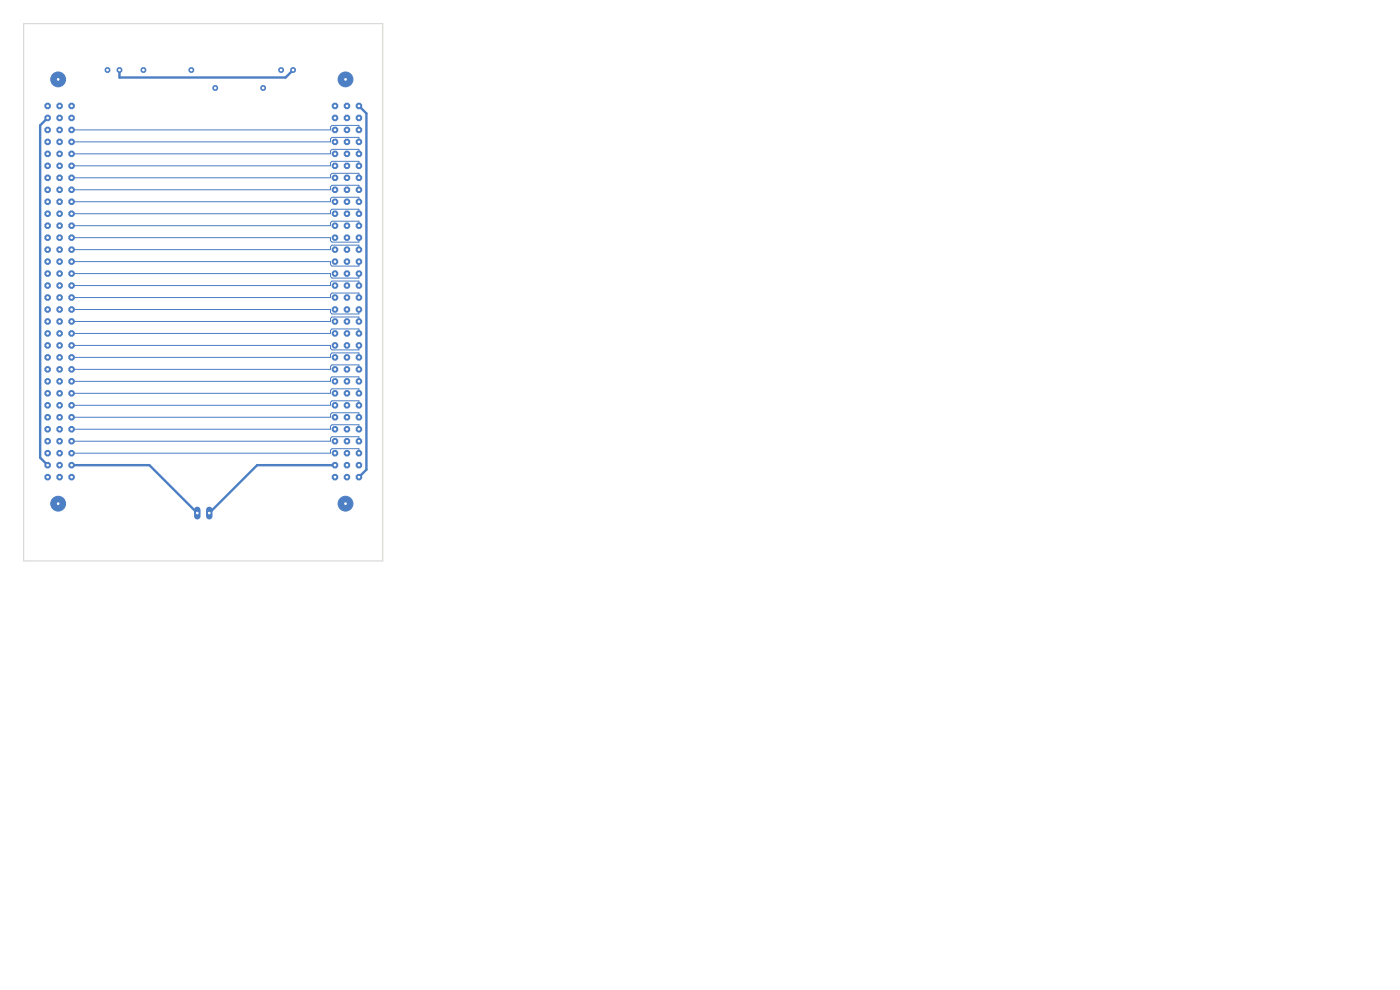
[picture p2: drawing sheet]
<svg xmlns="http://www.w3.org/2000/svg" width="297mm" height="210mm" viewBox="0 0 297 210" stroke-linecap="round" stroke-linejoin="round" font-family="sans-serif">
<path d="M41.9 108.1v1.4M44.4 108.1v1.4" fill="none" stroke="#4d7fc4" stroke-width="1.4"/>
<g fill="#4d7fc4">
<circle cx="22.8" cy="14.9" r=".66"/>
<circle cx="25.3" cy="14.9" r=".66"/>
<circle cx="45.7" cy="18.7" r=".66"/>
<circle cx="55.8" cy="18.7" r=".66"/>
<circle cx="59.6" cy="14.9" r=".66"/>
<circle cx="62.2" cy="14.9" r=".66"/>
<circle cx="30.4" cy="14.9" r=".66"/>
<circle cx="40.6" cy="14.9" r=".66"/>
</g>
<g fill="#4d7fc4" stroke="#4d7fc4" stroke-width=".21">
<circle cx="12.3" cy="16.8" r="1.57"/>
<circle cx="12.3" cy="106.8" r="1.57"/>
</g>
<g fill="#4d7fc4">
<circle cx="10.1" cy="22.5" r=".74"/>
<circle cx="10.1" cy="25" r=".74"/>
<circle cx="10.1" cy="27.6" r=".74"/>
<circle cx="10.1" cy="30.1" r=".74"/>
<circle cx="10.1" cy="32.6" r=".74"/>
<circle cx="10.1" cy="35.2" r=".74"/>
<circle cx="10.1" cy="37.7" r=".74"/>
<circle cx="10.1" cy="40.3" r=".74"/>
<circle cx="10.1" cy="42.8" r=".74"/>
<circle cx="10.1" cy="45.3" r=".74"/>
<circle cx="10.1" cy="47.9" r=".74"/>
<circle cx="10.1" cy="50.4" r=".74"/>
<circle cx="10.1" cy="53" r=".74"/>
<circle cx="10.1" cy="55.5" r=".74"/>
<circle cx="10.1" cy="58" r=".74"/>
<circle cx="10.1" cy="60.6" r=".74"/>
<circle cx="10.1" cy="63.1" r=".74"/>
<circle cx="10.1" cy="65.7" r=".74"/>
<circle cx="10.1" cy="68.2" r=".74"/>
<circle cx="10.1" cy="70.7" r=".74"/>
<circle cx="10.1" cy="73.3" r=".74"/>
<circle cx="10.1" cy="75.8" r=".74"/>
<circle cx="10.1" cy="78.4" r=".74"/>
<circle cx="10.1" cy="80.9" r=".74"/>
<circle cx="10.1" cy="83.4" r=".74"/>
<circle cx="10.1" cy="86" r=".74"/>
<circle cx="10.1" cy="88.5" r=".74"/>
<circle cx="10.1" cy="91.1" r=".74"/>
<circle cx="10.1" cy="93.6" r=".74"/>
<circle cx="10.1" cy="96.1" r=".74"/>
<circle cx="10.1" cy="98.7" r=".74"/>
<circle cx="10.1" cy="101.2" r=".74"/>
<circle cx="12.6" cy="22.5" r=".74"/>
<circle cx="12.6" cy="25" r=".74"/>
<circle cx="12.6" cy="27.6" r=".74"/>
<circle cx="12.6" cy="30.1" r=".74"/>
<circle cx="12.6" cy="32.6" r=".74"/>
<circle cx="12.6" cy="35.2" r=".74"/>
<circle cx="12.6" cy="37.7" r=".74"/>
<circle cx="12.6" cy="40.3" r=".74"/>
<circle cx="12.6" cy="42.8" r=".74"/>
<circle cx="12.6" cy="45.3" r=".74"/>
<circle cx="12.6" cy="47.9" r=".74"/>
<circle cx="12.6" cy="50.4" r=".74"/>
<circle cx="12.6" cy="53" r=".74"/>
<circle cx="12.6" cy="55.5" r=".74"/>
<circle cx="12.6" cy="58" r=".74"/>
<circle cx="12.6" cy="60.6" r=".74"/>
<circle cx="12.6" cy="63.1" r=".74"/>
<circle cx="12.6" cy="65.7" r=".74"/>
<circle cx="12.6" cy="68.2" r=".74"/>
<circle cx="12.6" cy="70.7" r=".74"/>
<circle cx="12.6" cy="73.3" r=".74"/>
<circle cx="12.6" cy="75.8" r=".74"/>
<circle cx="12.6" cy="78.4" r=".74"/>
<circle cx="12.6" cy="80.9" r=".74"/>
<circle cx="12.6" cy="83.4" r=".74"/>
<circle cx="12.6" cy="86" r=".74"/>
<circle cx="12.6" cy="88.5" r=".74"/>
<circle cx="12.6" cy="91.1" r=".74"/>
<circle cx="12.6" cy="93.6" r=".74"/>
<circle cx="12.6" cy="96.1" r=".74"/>
<circle cx="12.6" cy="98.7" r=".74"/>
<circle cx="12.6" cy="101.2" r=".74"/>
<circle cx="15.2" cy="22.5" r=".74"/>
<circle cx="15.2" cy="25" r=".74"/>
<circle cx="15.2" cy="27.6" r=".74"/>
<circle cx="15.2" cy="30.1" r=".74"/>
<circle cx="15.2" cy="32.6" r=".74"/>
<circle cx="15.2" cy="35.2" r=".74"/>
<circle cx="15.2" cy="37.7" r=".74"/>
<circle cx="15.2" cy="40.3" r=".74"/>
<circle cx="15.2" cy="42.8" r=".74"/>
<circle cx="15.2" cy="45.3" r=".74"/>
<circle cx="15.2" cy="47.9" r=".74"/>
<circle cx="15.2" cy="50.4" r=".74"/>
<circle cx="15.2" cy="53" r=".74"/>
<circle cx="15.2" cy="55.5" r=".74"/>
<circle cx="15.2" cy="58" r=".74"/>
<circle cx="15.2" cy="60.6" r=".74"/>
<circle cx="15.2" cy="63.1" r=".74"/>
<circle cx="15.2" cy="65.7" r=".74"/>
<circle cx="15.2" cy="68.2" r=".74"/>
<circle cx="15.2" cy="70.7" r=".74"/>
<circle cx="15.2" cy="73.3" r=".74"/>
<circle cx="15.2" cy="75.8" r=".74"/>
<circle cx="15.2" cy="78.4" r=".74"/>
<circle cx="15.2" cy="80.9" r=".74"/>
<circle cx="15.2" cy="83.4" r=".74"/>
<circle cx="15.2" cy="86" r=".74"/>
<circle cx="15.2" cy="88.5" r=".74"/>
<circle cx="15.2" cy="91.1" r=".74"/>
<circle cx="15.2" cy="93.6" r=".74"/>
<circle cx="15.2" cy="96.1" r=".74"/>
<circle cx="15.2" cy="98.7" r=".74"/>
<circle cx="15.2" cy="101.2" r=".74"/>
</g>
<g fill="#4d7fc4" stroke="#4d7fc4" stroke-width=".21">
<circle cx="73.3" cy="16.8" r="1.57"/>
<circle cx="73.3" cy="106.8" r="1.57"/>
</g>
<g fill="#4d7fc4">
<circle cx="71.1" cy="22.5" r=".74"/>
<circle cx="71.1" cy="25" r=".74"/>
<circle cx="71.1" cy="27.6" r=".74"/>
<circle cx="71.1" cy="30.1" r=".74"/>
<circle cx="71.1" cy="32.6" r=".74"/>
<circle cx="71.1" cy="35.2" r=".74"/>
<circle cx="71.1" cy="37.7" r=".74"/>
<circle cx="71.1" cy="40.3" r=".74"/>
<circle cx="71.1" cy="42.8" r=".74"/>
<circle cx="71.1" cy="45.3" r=".74"/>
<circle cx="71.1" cy="47.9" r=".74"/>
<circle cx="71.1" cy="50.4" r=".74"/>
<circle cx="71.1" cy="53" r=".74"/>
<circle cx="71.1" cy="55.5" r=".74"/>
<circle cx="71.1" cy="58" r=".74"/>
<circle cx="71.1" cy="60.6" r=".74"/>
<circle cx="71.1" cy="63.1" r=".74"/>
<circle cx="71.1" cy="65.7" r=".74"/>
<circle cx="71.1" cy="68.2" r=".74"/>
<circle cx="71.1" cy="70.7" r=".74"/>
<circle cx="71.1" cy="73.3" r=".74"/>
<circle cx="71.1" cy="75.8" r=".74"/>
<circle cx="71.1" cy="78.4" r=".74"/>
<circle cx="71.1" cy="80.9" r=".74"/>
<circle cx="71.1" cy="83.4" r=".74"/>
<circle cx="71.1" cy="86" r=".74"/>
<circle cx="71.1" cy="88.5" r=".74"/>
<circle cx="71.1" cy="91.1" r=".74"/>
<circle cx="71.1" cy="93.6" r=".74"/>
<circle cx="71.1" cy="96.1" r=".74"/>
<circle cx="71.1" cy="98.7" r=".74"/>
<circle cx="71.1" cy="101.2" r=".74"/>
<circle cx="73.6" cy="22.5" r=".74"/>
<circle cx="73.6" cy="25" r=".74"/>
<circle cx="73.6" cy="27.6" r=".74"/>
<circle cx="73.6" cy="30.1" r=".74"/>
<circle cx="73.6" cy="32.6" r=".74"/>
<circle cx="73.6" cy="35.2" r=".74"/>
<circle cx="73.6" cy="37.7" r=".74"/>
<circle cx="73.6" cy="40.3" r=".74"/>
<circle cx="73.6" cy="42.8" r=".74"/>
<circle cx="73.6" cy="45.3" r=".74"/>
<circle cx="73.6" cy="47.9" r=".74"/>
<circle cx="73.6" cy="50.4" r=".74"/>
<circle cx="73.6" cy="53" r=".74"/>
<circle cx="73.6" cy="55.5" r=".74"/>
<circle cx="73.6" cy="58" r=".74"/>
<circle cx="73.6" cy="60.6" r=".74"/>
<circle cx="73.6" cy="63.1" r=".74"/>
<circle cx="73.6" cy="65.7" r=".74"/>
<circle cx="73.6" cy="68.2" r=".74"/>
<circle cx="73.6" cy="70.7" r=".74"/>
<circle cx="73.6" cy="73.3" r=".74"/>
<circle cx="73.6" cy="75.8" r=".74"/>
<circle cx="73.6" cy="78.4" r=".74"/>
<circle cx="73.6" cy="80.9" r=".74"/>
<circle cx="73.6" cy="83.4" r=".74"/>
<circle cx="73.6" cy="86" r=".74"/>
<circle cx="73.6" cy="88.5" r=".74"/>
<circle cx="73.6" cy="91.1" r=".74"/>
<circle cx="73.6" cy="93.6" r=".74"/>
<circle cx="73.6" cy="96.1" r=".74"/>
<circle cx="73.6" cy="98.7" r=".74"/>
<circle cx="73.6" cy="101.2" r=".74"/>
<circle cx="76.1" cy="22.5" r=".74"/>
<circle cx="76.1" cy="25" r=".74"/>
<circle cx="76.1" cy="27.6" r=".74"/>
<circle cx="76.1" cy="30.1" r=".74"/>
<circle cx="76.1" cy="32.6" r=".74"/>
<circle cx="76.1" cy="35.2" r=".74"/>
<circle cx="76.1" cy="37.7" r=".74"/>
<circle cx="76.1" cy="40.3" r=".74"/>
<circle cx="76.1" cy="42.8" r=".74"/>
<circle cx="76.1" cy="45.3" r=".74"/>
<circle cx="76.1" cy="47.9" r=".74"/>
<circle cx="76.1" cy="50.4" r=".74"/>
<circle cx="76.1" cy="53" r=".74"/>
<circle cx="76.1" cy="55.5" r=".74"/>
<circle cx="76.1" cy="58" r=".74"/>
<circle cx="76.1" cy="60.6" r=".74"/>
<circle cx="76.1" cy="63.1" r=".74"/>
<circle cx="76.1" cy="65.7" r=".74"/>
<circle cx="76.1" cy="68.2" r=".74"/>
<circle cx="76.1" cy="70.7" r=".74"/>
<circle cx="76.1" cy="73.3" r=".74"/>
<circle cx="76.1" cy="75.8" r=".74"/>
<circle cx="76.1" cy="78.4" r=".74"/>
<circle cx="76.1" cy="80.9" r=".74"/>
<circle cx="76.1" cy="83.4" r=".74"/>
<circle cx="76.1" cy="86" r=".74"/>
<circle cx="76.1" cy="88.5" r=".74"/>
<circle cx="76.1" cy="91.1" r=".74"/>
<circle cx="76.1" cy="93.6" r=".74"/>
<circle cx="76.1" cy="96.1" r=".74"/>
<circle cx="76.1" cy="98.7" r=".74"/>
<circle cx="76.1" cy="101.2" r=".74"/>
</g>
<path d="M25.3 14.9v1.5h35.3l1.6-1.5M10.1 25l-1.6 1.6v70.5l1.6 1.6M76.1 22.5l1.6 1.6v75.5l-1.6 1.6M15.2 98.7h16.5l10.2 10.1M71.1 98.7h-16.5l-10.2 10.1" fill="none" stroke="#4d7fc4" stroke-width=".51"/>
<g fill="none" stroke="#4d7fc4" stroke-width=".21">
<path d="M15.2 27.6h54.9v-.7l.3-.3h5.7v1M15.2 30.1h54.9v-.6l.3-.4h5.7v1M15.2 32.6h54.9v-.6l.3-.3h5.7v.9M15.2 35.2h54.9v-.7l.3-.3h5.7v1M15.2 37.7h54.9v-.6l.3-.3h5.7v.9M15.2 40.3h54.9v-.7l.3-.3h5.7v1M15.2 42.8h54.9v-.6l.3-.4h5.7v1M15.2 45.3h54.9v-.6l.3-.3h5.7v.9M15.2 47.9h54.9v-.7l.3-.3h5.7v1M15.2 50.4h54.9v.7l.3 .3h5.7v-1M15.2 53h54.9v-.7l.3-.3h5.7v1M15.2 55.5h54.9v.6l.3 .3h5.7v-.9"/>
<path d="M15.2 58h54.9v.7l.3 .3h5.7v-1M15.2 60.6h54.9v-.7l.3-.3h5.7v1M15.2 63.1h54.9v-.6l.3-.3h5.7v.9M15.2 65.7h54.9v.6l.3 .3h5.7v-.9M15.2 68.2h54.9v-.6l.3-.4h5.7v1M15.2 70.7h54.9v-.6l.3-.3h5.7v.9M15.2 73.3h54.9v.6l.3 .3h5.7v-.9M15.2 75.8h54.9v-.6l.3-.3h5.7v.9M15.2 78.4h54.9v-.7l.3-.3h5.7v1M15.2 80.9h54.9v-.6l.3-.4h5.7v1M15.2 83.4h54.9v-.6l.3-.3h5.7v.9M15.2 86h54.9v-.7l.3-.3h5.7v1"/>
<path d="M15.2 88.5h54.9v-.6l.3-.3h5.7v.9M15.2 91.1h54.9v-.7l.3-.3h5.7v1M15.2 93.6h54.9v-.6l.3-.4h5.7v1M15.2 96.1h54.9v-.6l.3-.3h5.7v.9"/>
</g>
<path d="M5 5h76.2v114h-76.2z" fill="none" stroke="#d0d2cd" stroke-width=".21"/>
<g fill="#fff" stroke="#fff" stroke-width=".21">
<circle cx="44.4" cy="108.8" r=".18"/>
<circle cx="41.9" cy="108.8" r=".18"/>
<circle cx="22.8" cy="14.9" r=".17"/>
<circle cx="25.3" cy="14.9" r=".17"/>
<circle cx="45.7" cy="18.7" r=".18"/>
<circle cx="55.8" cy="18.7" r=".18"/>
<circle cx="59.6" cy="14.9" r=".18"/>
<circle cx="62.2" cy="14.9" r=".18"/>
<circle cx="30.4" cy="14.9" r=".18"/>
<circle cx="40.6" cy="14.9" r=".18"/>
<circle cx="12.3" cy="16.8" r=".17"/>
<circle cx="12.3" cy="106.8" r=".17"/>
<circle cx="10.1" cy="22.5" r=".17"/>
<circle cx="10.1" cy="25" r=".17"/>
<circle cx="10.1" cy="27.6" r=".17"/>
<circle cx="10.1" cy="30.1" r=".17"/>
<circle cx="10.1" cy="32.6" r=".17"/>
<circle cx="10.1" cy="35.2" r=".17"/>
<circle cx="10.1" cy="37.7" r=".17"/>
<circle cx="10.1" cy="40.3" r=".17"/>
<circle cx="10.1" cy="42.8" r=".17"/>
<circle cx="10.1" cy="45.3" r=".17"/>
<circle cx="10.1" cy="47.9" r=".17"/>
<circle cx="10.1" cy="50.4" r=".17"/>
<circle cx="10.1" cy="53" r=".17"/>
<circle cx="10.1" cy="55.5" r=".17"/>
<circle cx="10.1" cy="58" r=".17"/>
<circle cx="10.1" cy="60.6" r=".17"/>
<circle cx="10.1" cy="63.1" r=".17"/>
<circle cx="10.1" cy="65.7" r=".17"/>
<circle cx="10.1" cy="68.2" r=".17"/>
<circle cx="10.1" cy="70.7" r=".17"/>
<circle cx="10.1" cy="73.3" r=".17"/>
<circle cx="10.1" cy="75.8" r=".17"/>
<circle cx="10.1" cy="78.4" r=".17"/>
<circle cx="10.1" cy="80.9" r=".17"/>
<circle cx="10.1" cy="83.4" r=".17"/>
<circle cx="10.1" cy="86" r=".17"/>
<circle cx="10.1" cy="88.5" r=".17"/>
<circle cx="10.1" cy="91.1" r=".17"/>
<circle cx="10.1" cy="93.6" r=".17"/>
<circle cx="10.1" cy="96.1" r=".17"/>
<circle cx="10.1" cy="98.7" r=".17"/>
<circle cx="10.1" cy="101.2" r=".17"/>
<circle cx="12.6" cy="22.5" r=".17"/>
<circle cx="12.6" cy="25" r=".17"/>
<circle cx="12.6" cy="27.6" r=".17"/>
<circle cx="12.6" cy="30.1" r=".17"/>
<circle cx="12.6" cy="32.6" r=".17"/>
<circle cx="12.6" cy="35.2" r=".17"/>
<circle cx="12.6" cy="37.7" r=".17"/>
<circle cx="12.6" cy="40.3" r=".17"/>
<circle cx="12.6" cy="42.8" r=".17"/>
<circle cx="12.6" cy="45.3" r=".17"/>
<circle cx="12.6" cy="47.9" r=".17"/>
<circle cx="12.6" cy="50.4" r=".17"/>
<circle cx="12.6" cy="53" r=".17"/>
<circle cx="12.6" cy="55.5" r=".17"/>
<circle cx="12.6" cy="58" r=".17"/>
<circle cx="12.6" cy="60.6" r=".17"/>
<circle cx="12.6" cy="63.1" r=".17"/>
<circle cx="12.6" cy="65.7" r=".17"/>
<circle cx="12.6" cy="68.2" r=".17"/>
<circle cx="12.6" cy="70.7" r=".17"/>
<circle cx="12.6" cy="73.3" r=".17"/>
<circle cx="12.6" cy="75.8" r=".17"/>
<circle cx="12.6" cy="78.4" r=".17"/>
<circle cx="12.6" cy="80.9" r=".17"/>
<circle cx="12.6" cy="83.4" r=".17"/>
<circle cx="12.6" cy="86" r=".17"/>
<circle cx="12.6" cy="88.5" r=".17"/>
<circle cx="12.6" cy="91.1" r=".17"/>
<circle cx="12.6" cy="93.6" r=".17"/>
<circle cx="12.6" cy="96.1" r=".17"/>
<circle cx="12.6" cy="98.7" r=".17"/>
<circle cx="12.6" cy="101.2" r=".17"/>
<circle cx="15.2" cy="22.5" r=".17"/>
<circle cx="15.2" cy="25" r=".17"/>
<circle cx="15.2" cy="27.6" r=".17"/>
<circle cx="15.2" cy="30.1" r=".17"/>
<circle cx="15.2" cy="32.6" r=".17"/>
<circle cx="15.2" cy="35.2" r=".17"/>
<circle cx="15.2" cy="37.7" r=".17"/>
<circle cx="15.2" cy="40.3" r=".17"/>
<circle cx="15.2" cy="42.8" r=".17"/>
<circle cx="15.2" cy="45.3" r=".17"/>
<circle cx="15.2" cy="47.9" r=".17"/>
<circle cx="15.2" cy="50.4" r=".17"/>
<circle cx="15.2" cy="53" r=".17"/>
<circle cx="15.2" cy="55.5" r=".17"/>
<circle cx="15.2" cy="58" r=".17"/>
<circle cx="15.2" cy="60.6" r=".17"/>
<circle cx="15.2" cy="63.1" r=".17"/>
<circle cx="15.2" cy="65.7" r=".17"/>
<circle cx="15.2" cy="68.2" r=".17"/>
<circle cx="15.2" cy="70.7" r=".17"/>
<circle cx="15.2" cy="73.3" r=".17"/>
<circle cx="15.2" cy="75.8" r=".17"/>
<circle cx="15.2" cy="78.4" r=".17"/>
<circle cx="15.2" cy="80.9" r=".17"/>
<circle cx="15.2" cy="83.4" r=".17"/>
<circle cx="15.2" cy="86" r=".17"/>
<circle cx="15.2" cy="88.5" r=".17"/>
<circle cx="15.2" cy="91.1" r=".17"/>
<circle cx="15.2" cy="93.6" r=".17"/>
<circle cx="15.2" cy="96.1" r=".17"/>
<circle cx="15.2" cy="98.7" r=".17"/>
<circle cx="15.2" cy="101.2" r=".17"/>
<circle cx="73.3" cy="16.8" r=".18"/>
<circle cx="73.3" cy="106.8" r=".18"/>
<circle cx="71.1" cy="22.5" r=".18"/>
<circle cx="71.1" cy="25" r=".18"/>
<circle cx="71.1" cy="27.6" r=".18"/>
<circle cx="71.1" cy="30.1" r=".18"/>
<circle cx="71.1" cy="32.6" r=".18"/>
<circle cx="71.1" cy="35.2" r=".18"/>
<circle cx="71.1" cy="37.7" r=".18"/>
<circle cx="71.1" cy="40.3" r=".18"/>
<circle cx="71.1" cy="42.8" r=".18"/>
<circle cx="71.1" cy="45.3" r=".18"/>
<circle cx="71.1" cy="47.9" r=".18"/>
<circle cx="71.1" cy="50.4" r=".18"/>
<circle cx="71.1" cy="53" r=".18"/>
<circle cx="71.1" cy="55.5" r=".18"/>
<circle cx="71.1" cy="58" r=".18"/>
<circle cx="71.1" cy="60.6" r=".18"/>
<circle cx="71.1" cy="63.1" r=".18"/>
<circle cx="71.1" cy="65.7" r=".18"/>
<circle cx="71.1" cy="68.2" r=".18"/>
<circle cx="71.1" cy="70.7" r=".18"/>
<circle cx="71.1" cy="73.3" r=".18"/>
<circle cx="71.1" cy="75.8" r=".18"/>
<circle cx="71.1" cy="78.4" r=".18"/>
<circle cx="71.1" cy="80.9" r=".18"/>
<circle cx="71.1" cy="83.4" r=".18"/>
<circle cx="71.1" cy="86" r=".18"/>
<circle cx="71.1" cy="88.5" r=".18"/>
<circle cx="71.1" cy="91.1" r=".18"/>
<circle cx="71.1" cy="93.6" r=".18"/>
<circle cx="71.1" cy="96.1" r=".18"/>
<circle cx="71.1" cy="98.7" r=".18"/>
<circle cx="71.1" cy="101.2" r=".18"/>
<circle cx="73.6" cy="22.5" r=".18"/>
<circle cx="73.6" cy="25" r=".18"/>
<circle cx="73.6" cy="27.6" r=".18"/>
<circle cx="73.6" cy="30.1" r=".18"/>
<circle cx="73.6" cy="32.6" r=".18"/>
<circle cx="73.6" cy="35.2" r=".18"/>
<circle cx="73.6" cy="37.7" r=".18"/>
<circle cx="73.6" cy="40.3" r=".18"/>
<circle cx="73.6" cy="42.8" r=".18"/>
<circle cx="73.6" cy="45.3" r=".18"/>
<circle cx="73.6" cy="47.9" r=".18"/>
<circle cx="73.6" cy="50.4" r=".18"/>
<circle cx="73.6" cy="53" r=".18"/>
<circle cx="73.6" cy="55.5" r=".18"/>
<circle cx="73.6" cy="58" r=".18"/>
<circle cx="73.6" cy="60.6" r=".18"/>
<circle cx="73.6" cy="63.1" r=".18"/>
<circle cx="73.6" cy="65.7" r=".18"/>
<circle cx="73.6" cy="68.2" r=".18"/>
<circle cx="73.6" cy="70.7" r=".18"/>
<circle cx="73.6" cy="73.3" r=".18"/>
<circle cx="73.6" cy="75.8" r=".18"/>
<circle cx="73.6" cy="78.4" r=".18"/>
<circle cx="73.6" cy="80.9" r=".18"/>
<circle cx="73.6" cy="83.4" r=".18"/>
<circle cx="73.6" cy="86" r=".18"/>
<circle cx="73.6" cy="88.5" r=".18"/>
<circle cx="73.6" cy="91.1" r=".18"/>
<circle cx="73.6" cy="93.6" r=".18"/>
<circle cx="73.6" cy="96.1" r=".18"/>
<circle cx="73.6" cy="98.7" r=".18"/>
<circle cx="73.6" cy="101.2" r=".18"/>
<circle cx="76.1" cy="22.5" r=".18"/>
<circle cx="76.1" cy="25" r=".18"/>
<circle cx="76.1" cy="27.6" r=".18"/>
<circle cx="76.1" cy="30.1" r=".18"/>
<circle cx="76.1" cy="32.6" r=".18"/>
<circle cx="76.1" cy="35.2" r=".18"/>
<circle cx="76.1" cy="37.7" r=".18"/>
<circle cx="76.1" cy="40.3" r=".18"/>
<circle cx="76.1" cy="42.8" r=".18"/>
<circle cx="76.1" cy="45.3" r=".18"/>
<circle cx="76.1" cy="47.9" r=".18"/>
<circle cx="76.1" cy="50.4" r=".18"/>
<circle cx="76.1" cy="53" r=".18"/>
<circle cx="76.1" cy="55.5" r=".18"/>
<circle cx="76.1" cy="58" r=".18"/>
<circle cx="76.1" cy="60.6" r=".18"/>
<circle cx="76.1" cy="63.1" r=".18"/>
<circle cx="76.1" cy="65.7" r=".18"/>
<circle cx="76.1" cy="68.2" r=".18"/>
<circle cx="76.1" cy="70.7" r=".18"/>
<circle cx="76.1" cy="73.3" r=".18"/>
<circle cx="76.1" cy="75.8" r=".18"/>
<circle cx="76.1" cy="78.4" r=".18"/>
<circle cx="76.1" cy="80.9" r=".18"/>
<circle cx="76.1" cy="83.4" r=".18"/>
<circle cx="76.1" cy="86" r=".18"/>
<circle cx="76.1" cy="88.5" r=".18"/>
<circle cx="76.1" cy="91.1" r=".18"/>
<circle cx="76.1" cy="93.6" r=".18"/>
<circle cx="76.1" cy="96.1" r=".18"/>
<circle cx="76.1" cy="98.7" r=".18"/>
<circle cx="76.1" cy="101.2" r=".18"/>
</g>
</svg>
